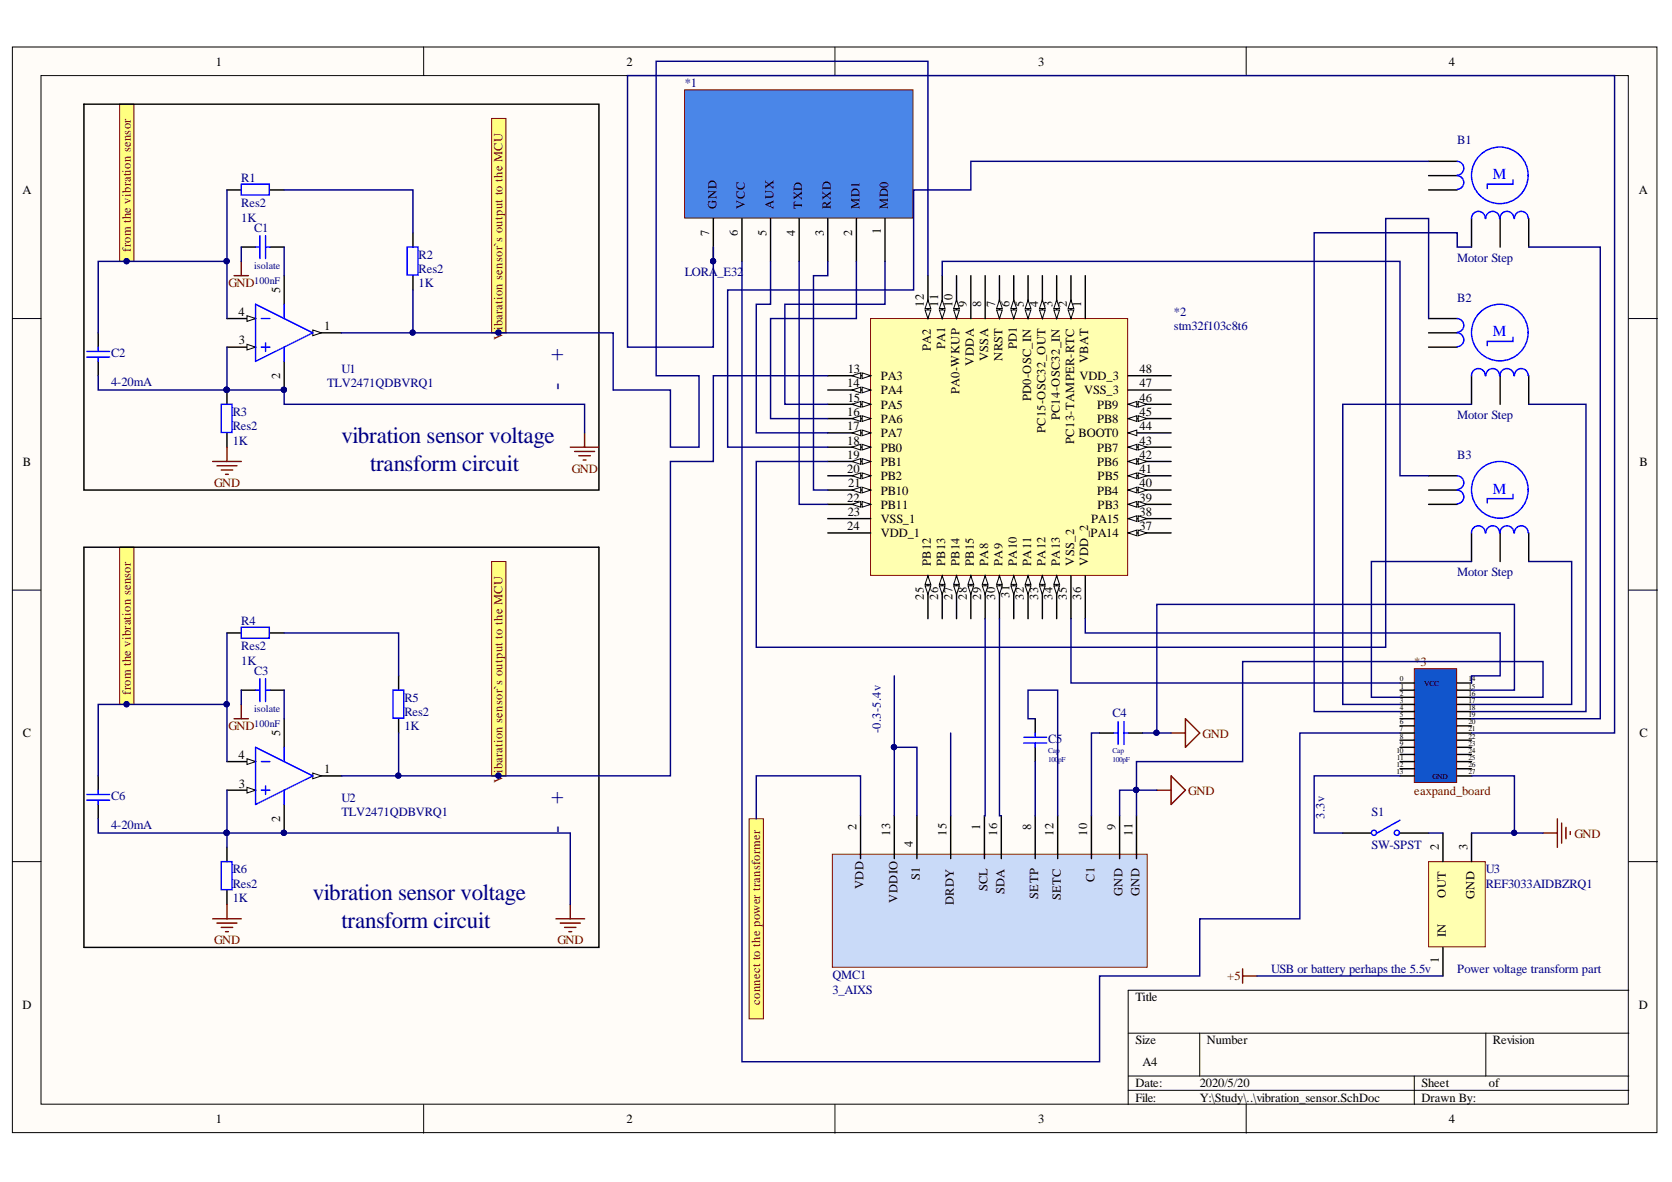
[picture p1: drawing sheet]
<svg xmlns="http://www.w3.org/2000/svg" width="297mm" height="210mm" viewBox="0 0 297 210" stroke-linecap="round" stroke-linejoin="round" font-family="sans-serif">
<defs><g id="words">
<g font-size="4.1" fill="#000080">
<text x="60.7" y="78.6">vibration sensor voltage</text>
<text x="65.7" y="83.7">transform circuit</text>
<text x="55.6" y="159.8">vibration sensor voltage</text>
<text x="60.7" y="164.9">transform circuit</text>
</g>
<g font-size="4" fill="#000080">
<text x="100" y="64.2" transform="rotate(-90 100 64.2)">+</text>
<text x="100" y="69.3" transform="rotate(-90 100 69.3)">-</text>
<text x="100" y="142.9" transform="rotate(-90 100 142.9)">+</text>
<text x="100" y="147.9" transform="rotate(-90 100 147.9)">-</text>
</g>
<g font-size="2.7" fill="#00f">
<text x="265.2" y="31.8">M</text>
<text x="265.2" y="59.8">M</text>
<text x="265.2" y="87.7">M</text>
</g>
<g font-size="2.2">
<text x="38.3" y="11.7">1</text>
<text x="111.3" y="11.7">2</text>
<text x="184.4" y="11.7">3</text>
<text x="257.4" y="11.7">4</text>
<text x="4" y="34.4">A</text>
<text x="291.2" y="34.4">A</text>
<text x="126" y="41.8" transform="rotate(-90 126 41.8)">7</text>
<text x="127.3" y="37" transform="rotate(-90 127.3 37)">GND</text>
<text x="131.1" y="41.9" transform="rotate(-90 131.1 41.9)">6</text>
<text x="132.4" y="37" transform="rotate(-90 132.4 37)">VCC</text>
<text x="136.2" y="41.8" transform="rotate(-90 136.2 41.8)">5</text>
<text x="137.4" y="37" transform="rotate(-90 137.4 37)">AUX</text>
<text x="141.2" y="41.9" transform="rotate(-90 141.2 41.9)">4</text>
<text x="142.5" y="37" transform="rotate(-90 142.5 37)">TXD</text>
<text x="146.3" y="41.8" transform="rotate(-90 146.3 41.8)">3</text>
<text x="147.6" y="37" transform="rotate(-90 147.6 37)">RXD</text>
<text x="151.4" y="41.9" transform="rotate(-90 151.4 41.9)">2</text>
<text x="152.7" y="37" transform="rotate(-90 152.7 37)">MD1</text>
<text x="156.5" y="41.6" transform="rotate(-90 156.5 41.6)">1</text>
<text x="157.8" y="37" transform="rotate(-90 157.8 37)">MD0</text>
<text x="49.8" y="52" transform="rotate(-90 49.8 52)">5</text>
<text x="42.4" y="56.1">4</text>
<text x="57.6" y="58.6">1</text>
<text x="164.1" y="54.5" transform="rotate(-90 164.1 54.5)">12</text>
<text x="166.7" y="54.5" transform="rotate(-90 166.7 54.5)">11</text>
<text x="169.2" y="54.5" transform="rotate(-90 169.2 54.5)">10</text>
<text x="171.7" y="54.5" transform="rotate(-90 171.7 54.5)">9</text>
<text x="174.3" y="54.5" transform="rotate(-90 174.3 54.5)">8</text>
<text x="176.8" y="54.5" transform="rotate(-90 176.8 54.5)">7</text>
<text x="179.4" y="54.5" transform="rotate(-90 179.4 54.5)">6</text>
<text x="181.9" y="54.5" transform="rotate(-90 181.9 54.5)">5</text>
<text x="184.4" y="54.5" transform="rotate(-90 184.4 54.5)">4</text>
<text x="187" y="54.5" transform="rotate(-90 187 54.5)">3</text>
<text x="189.5" y="54.5" transform="rotate(-90 189.5 54.5)">2</text>
<text x="192.1" y="54.5" transform="rotate(-90 192.1 54.5)">1</text>
<text x="42.4" y="61.2">3</text>
<text x="165.4" y="62.4" transform="rotate(-90 165.4 62.4)">PA2</text>
<text x="167.9" y="62.1" transform="rotate(-90 167.9 62.1)">PA1</text>
<text x="173" y="65" transform="rotate(-90 173 65)">VDDA</text>
<text x="175.6" y="64.2" transform="rotate(-90 175.6 64.2)">VSSA</text>
<text x="178.1" y="64.1" transform="rotate(-90 178.1 64.1)">NRST</text>
<text x="180.6" y="62.1" transform="rotate(-90 180.6 62.1)">PD1</text>
<text x="193.3" y="64.5" transform="rotate(-90 193.3 64.5)">VBAT</text>
<text x="49.8" y="67.3" transform="rotate(-90 49.8 67.3)">2</text>
<text x="150.5" y="68.8">14</text>
<text x="150.6" y="66.2">13</text>
<text x="150.6" y="71.3">15</text>
<text x="156.5" y="67.5">PA3</text>
<text x="156.5" y="70.1">PA4</text>
<text x="170.5" y="70" transform="rotate(-90 170.5 70)">PA0-WKUP</text>
<text x="183.2" y="71.3" transform="rotate(-90 183.2 71.3)">PD0-OSC_IN</text>
<text x="191.8" y="67.5">VDD_3</text>
<text x="192.6" y="70.1">VSS_3</text>
<text x="202.5" y="71.3">46</text>
<text x="202.5" y="68.8">47</text>
<text x="202.5" y="66.2">48</text>
<text x="150.5" y="73.9">16</text>
<text x="150.5" y="76.4">17</text>
<text x="156.5" y="72.6">PA5</text>
<text x="156.5" y="75.1">PA6</text>
<text x="156.5" y="77.7">PA7</text>
<text x="185.7" y="76.9" transform="rotate(-90 185.7 76.9)">PC15-OSC32_OUT</text>
<text x="188.3" y="74.6" transform="rotate(-90 188.3 74.6)">PC14-OSC32_IN</text>
<text x="191.6" y="77.7">BOOT0</text>
<text x="194.9" y="75.1">PB8</text>
<text x="194.9" y="72.6">PB9</text>
<text x="202.5" y="76.4">44</text>
<text x="202.5" y="73.9">45</text>
<text x="4.1" y="82.7">B</text>
<text x="150.5" y="78.9">18</text>
<text x="150.5" y="81.5">19</text>
<text x="156.5" y="80.2">PB0</text>
<text x="156.5" y="82.7">PB1</text>
<text x="190.8" y="78.8" transform="rotate(-90 190.8 78.8)">PC13-TAMPER-RTC</text>
<text x="194.9" y="82.7">PB6</text>
<text x="194.9" y="80.2">PB7</text>
<text x="202.5" y="81.5">42</text>
<text x="202.5" y="78.9">43</text>
<text x="291.3" y="82.7">B</text>
<text x="150.5" y="84">20</text>
<text x="150.5" y="89.1">22</text>
<text x="150.7" y="86.6">21</text>
<text x="156.5" y="85.3">PB2</text>
<text x="156.5" y="87.8">PB10</text>
<text x="194.9" y="87.8">PB4</text>
<text x="195" y="85.3">PB5</text>
<text x="202.5" y="89.1">39</text>
<text x="202.5" y="86.6">40</text>
<text x="202.5" y="84">41</text>
<text x="150.5" y="94.2">24</text>
<text x="150.6" y="91.6">23</text>
<text x="156.5" y="90.4">PB11</text>
<text x="156.5" y="92.9">VSS_1</text>
<text x="156.5" y="95.4">VDD_1</text>
<text x="193.7" y="95.4">PA14</text>
<text x="193.8" y="92.9">PA15</text>
<text x="195" y="90.4">PB3</text>
<text x="202.5" y="94.2">37</text>
<text x="202.5" y="91.6">38</text>
<text x="165.4" y="100.5" transform="rotate(-90 165.4 100.5)">PB12</text>
<text x="167.9" y="100.5" transform="rotate(-90 167.9 100.5)">PB13</text>
<text x="170.5" y="100.5" transform="rotate(-90 170.5 100.5)">PB14</text>
<text x="173" y="100.5" transform="rotate(-90 173 100.5)">PB15</text>
<text x="175.6" y="100.5" transform="rotate(-90 175.6 100.5)">PA8</text>
<text x="178.1" y="100.5" transform="rotate(-90 178.1 100.5)">PA9</text>
<text x="180.6" y="100.5" transform="rotate(-90 180.6 100.5)">PA10</text>
<text x="183.2" y="100.5" transform="rotate(-90 183.2 100.5)">PA11</text>
<text x="185.7" y="100.5" transform="rotate(-90 185.7 100.5)">PA12</text>
<text x="188.3" y="100.5" transform="rotate(-90 188.3 100.5)">PA13</text>
<text x="190.8" y="100.5" transform="rotate(-90 190.8 100.5)">VSS_2</text>
<text x="193.3" y="100.5" transform="rotate(-90 193.3 100.5)">VDD_2</text>
<text x="164.1" y="106.5" transform="rotate(-90 164.1 106.5)">25</text>
<text x="166.7" y="106.5" transform="rotate(-90 166.7 106.5)">26</text>
<text x="169.2" y="106.5" transform="rotate(-90 169.2 106.5)">27</text>
<text x="171.7" y="106.5" transform="rotate(-90 171.7 106.5)">28</text>
<text x="174.3" y="106.5" transform="rotate(-90 174.3 106.5)">29</text>
<text x="176.8" y="106.5" transform="rotate(-90 176.8 106.5)">30</text>
<text x="179.4" y="106.2" transform="rotate(-90 179.4 106.2)">31</text>
<text x="181.9" y="106.5" transform="rotate(-90 181.9 106.5)">32</text>
<text x="184.4" y="106.5" transform="rotate(-90 184.4 106.5)">33</text>
<text x="187" y="106.5" transform="rotate(-90 187 106.5)">34</text>
<text x="189.5" y="106.5" transform="rotate(-90 189.5 106.5)">35</text>
<text x="192.1" y="106.5" transform="rotate(-90 192.1 106.5)">36</text>
<text x="4.1" y="130.9">C</text>
<text x="49.8" y="130.7" transform="rotate(-90 49.8 130.7)">5</text>
<text x="291.3" y="130.9">C</text>
<text x="42.4" y="134.8">4</text>
<text x="57.6" y="137.3">1</text>
<text x="42.4" y="139.9">3</text>
<text x="49.8" y="146" transform="rotate(-90 49.8 146)">2</text>
<text x="152.1" y="147.4" transform="rotate(-90 152.1 147.4)">2</text>
<text x="158.1" y="148.4" transform="rotate(-90 158.1 148.4)">13</text>
<text x="168.2" y="148.4" transform="rotate(-90 168.2 148.4)">15</text>
<text x="174.2" y="147.4" transform="rotate(-90 174.2 147.4)">1</text>
<text x="177.2" y="148.4" transform="rotate(-90 177.2 148.4)">16</text>
<text x="183.2" y="147.4" transform="rotate(-90 183.2 147.4)">8</text>
<text x="187.2" y="148.4" transform="rotate(-90 187.2 148.4)">12</text>
<text x="193.2" y="148.4" transform="rotate(-90 193.2 148.4)">10</text>
<text x="198.2" y="147.4" transform="rotate(-90 198.2 147.4)">9</text>
<text x="201.2" y="148.4" transform="rotate(-90 201.2 148.4)">11</text>
<text x="162.2" y="150.5" transform="rotate(-90 162.2 150.5)">4</text>
<text x="255.6" y="151" transform="rotate(-90 255.6 151)">2</text>
<text x="260.7" y="151" transform="rotate(-90 260.7 151)">3</text>
<text x="153.4" y="157.9" transform="rotate(-90 153.4 157.9)">VDD</text>
<text x="159.4" y="160.3" transform="rotate(-90 159.4 160.3)">VDDIO</text>
<text x="163.4" y="156.3" transform="rotate(-90 163.4 156.3)">S1</text>
<text x="169.4" y="160.8" transform="rotate(-90 169.4 160.8)">DRDY</text>
<text x="175.4" y="158.3" transform="rotate(-90 175.4 158.3)">SCL</text>
<text x="178.4" y="158.8" transform="rotate(-90 178.4 158.8)">SDA</text>
<text x="184.4" y="159.6" transform="rotate(-90 184.4 159.6)">SETP</text>
<text x="188.4" y="159.8" transform="rotate(-90 188.4 159.8)">SETC</text>
<text x="194.4" y="156.5" transform="rotate(-90 194.4 156.5)">C1</text>
<text x="199.4" y="159.2" transform="rotate(-90 199.4 159.2)">GND</text>
<text x="202.4" y="159.2" transform="rotate(-90 202.4 159.2)">GND</text>
<text x="256.9" y="159.4" transform="rotate(-90 256.9 159.4)">OUT</text>
<text x="262" y="159.7" transform="rotate(-90 262 159.7)">GND</text>
<text x="256.9" y="166.5" transform="rotate(-90 256.9 166.5)">IN</text>
<text x="255.6" y="171" transform="rotate(-90 255.6 171)">1</text>
<text x="4" y="179.1">D</text>
<text x="201.7" y="177.8">Title</text>
<text x="291.2" y="179.1">D</text>
<text x="201.7" y="185.5">Size</text>
<text x="214.4" y="185.5">Number</text>
<text x="265.2" y="185.5">Revision</text>
<text x="203" y="189.3">A4</text>
<text x="201.7" y="193.1">Date:</text>
<text x="201.7" y="195.6">File:</text>
<text x="213.1" y="193.1">2020/5/20</text>
<text x="213.1" y="195.6">Y:\Study\..\vibration_sensor.SchDoc</text>
<text x="252.5" y="193.1">Sheet</text>
<text x="252.5" y="195.6">Drawn By:</text>
<text x="264.5" y="193.1">of</text>
<text x="38.3" y="199.5">1</text>
<text x="111.3" y="199.5">2</text>
<text x="184.4" y="199.5">3</text>
<text x="257.4" y="199.5">4</text>
</g>
<g font-size="2.2" fill="#000080">
<text x="121.6" y="15.5">*1</text>
<text x="258.9" y="25.6">B1</text>
<text x="42.9" y="32.2">R1</text>
<text x="42.9" y="39.3">1K</text>
<text x="42.9" y="36.8">Res2</text>
<text x="45.1" y="41.1">C1</text>
<text x="74.4" y="45.9">R2</text>
<text x="258.9" y="46.5">Motor Step</text>
<text x="74.4" y="51">1K</text>
<text x="74.4" y="48.5">Res2</text>
<text x="121.6" y="49">LORA_E32</text>
<text x="258.9" y="53.6">B2</text>
<text x="208.6" y="56.1">*2</text>
<text x="208.6" y="58.6">stm32f103c8t6</text>
<text x="19.7" y="63.5">C2</text>
<text x="19.7" y="68.5">4-20mA</text>
<text x="58.1" y="68.8">TLV2471QDBVRQ1</text>
<text x="60.7" y="66.2">U1</text>
<text x="41.3" y="73.9">R3</text>
<text x="41.3" y="76.4">Res2</text>
<text x="258.9" y="74.4">Motor Step</text>
<text x="41.3" y="78.9">1K</text>
<text x="258.9" y="81.5">B3</text>
<text x="258.9" y="102.3">Motor Step</text>
<text x="42.9" y="110.9">R4</text>
<text x="42.9" y="118">1K</text>
<text x="42.9" y="115.5">Res2</text>
<text x="45.1" y="119.8">C3</text>
<text x="71.8" y="124.6">R5</text>
<text x="71.8" y="129.7">1K</text>
<text x="71.8" y="127.2">Res2</text>
<text x="156.5" y="130.2" transform="rotate(-90 156.5 130.2)">-0.3-5.4v</text>
<text x="186.2" y="132">C5</text>
<text x="197.6" y="127.4">C4</text>
<text x="19.7" y="142.1">C6</text>
<text x="60.7" y="142.4">U2</text>
<text x="19.7" y="147.2">4-20mA</text>
<text x="60.7" y="144.9">TLV2471QDBVRQ1</text>
<text x="235.3" y="145.4" transform="rotate(-90 235.3 145.4)">3.3v</text>
<text x="243.6" y="144.9">S1</text>
<text x="41.3" y="155.1">R6</text>
<text x="243.6" y="150.8">SW-SPST</text>
<text x="264" y="155.1">U3</text>
<text x="41.3" y="160.2">1K</text>
<text x="41.3" y="157.6">Res2</text>
<text x="264" y="157.6">REF3033AIDBZRQ1</text>
<text x="147.9" y="173.9">QMC1</text>
<text x="225.8" y="172.8">USB or battery perhaps the 5.5v</text>
<text x="258.9" y="172.8">Power voltage transform part</text>
<text x="147.9" y="176.4">3_AIXS</text>
</g>
<g font-size="2.2" fill="#800000">
<text x="23.2" y="44.7" transform="rotate(-90 23.2 44.7)">from the vibration sensor</text>
<text x="40.6" y="50.9">GND</text>
<text x="89.3" y="58.6" transform="rotate(-90 89.3 58.6)">ibaration sensor`s output to the MCU</text>
<text x="89.3" y="60.3" transform="rotate(-90 89.3 60.3)">V</text>
<text x="101.6" y="83.9">GND</text>
<text x="38" y="86.5">GND</text>
<text x="251.3" y="118.3">*3</text>
<text x="23.2" y="123.4" transform="rotate(-90 23.2 123.4)">from the vibration sensor</text>
<text x="40.6" y="129.6">GND</text>
<text x="213.6" y="131">GND</text>
<text x="89.3" y="137.3" transform="rotate(-90 89.3 137.3)">ibaration sensor`s output to the MCU</text>
<text x="89.3" y="139" transform="rotate(-90 89.3 139)">V</text>
<text x="211.1" y="141.1">GND</text>
<text x="251.3" y="141.1">eaxpand_board</text>
<text x="279.7" y="148.7">GND</text>
<text x="38" y="167.7">GND</text>
<text x="99" y="167.7">GND</text>
<text x="135" y="178.4" transform="rotate(-90 135 178.4)">connect to the power transformer</text>
<text x="218" y="174.1">+5</text>
</g>
<g font-size="1.8" fill="#000080">
<text x="45.1" y="47.8">isolate</text>
<text x="45.1" y="50.4">100nF</text>
<text x="45.1" y="129">100nF</text>
<text x="45.1" y="126.5">isolate</text>
</g>
<g font-size="1.3">
<text x="248.7" y="121">0</text>
<text x="248.7" y="123.6">2</text>
<text x="248.7" y="124.8">3</text>
<text x="248.8" y="122.3">1</text>
<text x="253" y="121.8">VCC</text>
<text x="260.9" y="122.3">15</text>
<text x="260.9" y="123.6">16</text>
<text x="260.9" y="124.8">17</text>
<text x="260.9" y="121">14</text>
<text x="248.6" y="129.9">7</text>
<text x="248.7" y="126.1">4</text>
<text x="248.7" y="127.4">5</text>
<text x="248.7" y="128.6">6</text>
<text x="248.7" y="131.2">8</text>
<text x="260.9" y="126.1">18</text>
<text x="260.9" y="127.4">19</text>
<text x="260.9" y="128.6">20</text>
<text x="260.9" y="129.9">21</text>
<text x="260.9" y="131.2">22</text>
<text x="248.1" y="133.7">10</text>
<text x="248.1" y="136.2">12</text>
<text x="248.1" y="137.5">13</text>
<text x="248.2" y="135">11</text>
<text x="248.7" y="132.4">9</text>
<text x="260.9" y="132.4">23</text>
<text x="260.9" y="133.7">24</text>
<text x="260.9" y="135">25</text>
<text x="260.9" y="136.2">26</text>
<text x="260.9" y="137.5">27</text>
<text x="254.5" y="138.3">GND</text>
</g>
<g font-size="1.3" fill="#000080">
<text x="186.2" y="135.2">100</text>
<text x="186.2" y="133.7">Cap</text>
<text x="188" y="135.2">pF</text>
<text x="197.6" y="135.2">100pF</text>
<text x="197.6" y="133.7">Cap</text>
</g>
</g></defs>
<g fill="#fffcf8" stroke="#000" stroke-width=".18">
<path d="M2.2 8.3h292.2v192.8h-292.2z"/>
<path d="M7.3 13.4h282v182.7h-282z"/>
</g>
<g fill="none" stroke="#000" stroke-width=".18">
<path d="M75.3 8.3v5.1M148.3 8.3v5.1M221.4 8.3v5.1M2.2 56.6h5.1M289.4 56.6h5.1M2.2 104.8h5.1M289.4 104.8h5.1M2.2 153h5.1M289.4 153h5.1M289.4 175.9h-89v20.3M75.3 196.2v5M148.3 196.2v5"/>
<path d="M200.4 183.5h89M200.4 191.1h89M200.4 193.6h89M213.1 183.5v7.6M221.4 196.2v5M251.3 191.1v5.1M264 183.5v7.6"/>
</g>
<path d="M55.6 59.1h5.1" fill="none" stroke="#000" stroke-width=".25"/>
<path d="M55.6 58.6l1.5 .5-1.5 .5z" fill="#fffcf8"/>
<path d="M55.6 58.6l1.5 .5-1.5 .5z" fill="none" stroke="#000" stroke-width=".18"/>
<path d="M40.3 61.6h5.1M50.5 64.2v5.1" fill="none" stroke="#000" stroke-width=".25"/>
<circle cx="50.4" cy="69.2" r=".46" fill="#000080" stroke="#000080" stroke-width=".18"/>
<path d="M43.9 61.1l1.5 .5-1.5 .6z" fill="#fffcf8"/>
<path d="M43.9 61.1l1.5 .5-1.5 .6z" fill="none" stroke="#000" stroke-width=".18"/>
<path d="M40.3 56.6h5.1" fill="none" stroke="#000" stroke-width=".25"/>
<path d="M43.9 56.1l1.5 .5-1.5 .5z" fill="#fffcf8"/>
<path d="M43.9 56.1l1.5 .5-1.5 .5z" fill="none" stroke="#000" stroke-width=".18"/>
<path d="M40.3 33.7h2.6M47.9 33.7h2.6M50.5 49v5M73.4 41.3v2.6M73.4 49v2.5" fill="none" stroke="#000" stroke-width=".25"/>
<path d="M42.9 32.7h4.9v1.9h-4.9zM45.4 54l10.2 5.1-10.2 5.1zM46.4 56.6h1.5M50.5 54v2.6M72.3 43.9h2v5h-2zM46.4 61.6h1.5M47.2 60.9v1.5M50.5 61.6v2.6" fill="none" stroke="#00f" stroke-width=".25"/>
<circle cx="50.4" cy="69.2" r=".46" fill="#000080" stroke="#000080" stroke-width=".18"/>
<path d="M87.3 21h2.6v38.1h-2.6z" fill-rule="evenodd" fill="#ffff80" stroke="#800000" stroke-width=".18"/>
<circle cx="88.6" cy="59.1" r=".46" fill="#000080" stroke="#000080" stroke-width=".18"/>
<path d="M17.4 59.1v2.5M17.4 64.2v2.5" fill="none" stroke="#000" stroke-width=".25"/>
<path d="M15.4 62.4h4.1M15.4 63.4h4.1M17.4 61.6v.8M17.4 63.4v.8" fill="none" stroke="#00f" stroke-width=".25"/>
<path d="M21.3 18.5h2.5v27.9h-2.5z" fill-rule="evenodd" fill="#ffff80" stroke="#800000" stroke-width=".18"/>
<circle cx="22.5" cy="46.4" r=".46" fill="#000080" stroke="#000080" stroke-width=".18"/>
<path d="M14.9 18.5h91.5v68.5h-91.5zM42.9 43.9h2.5M47.9 43.9h2.6" fill="none" stroke="#000" stroke-width=".25"/>
<path d="M45.4 43.9h.8M46.2 41.8v4.1M47.2 41.8v4.1M47.2 43.9h.7" fill="none" stroke="#00f" stroke-width=".25"/>
<path d="M41.6 49h2.5M42.9 46.4v2.6" fill="none" stroke="#800000" stroke-width=".25"/>
<path d="M154.7 56.6h45.6v45.6h-45.6z" fill="#ffffb0" stroke="#800000" stroke-width=".18"/>
<path d="M190.3 49v7.6M192.8 49v7.6" fill="none" stroke="#000" stroke-width=".25"/>
<path d="M189.8 55h1l-.5 1.6z" fill="#fffcf8"/>
<path d="M189.8 55h1l-.5 1.6z" fill="none" stroke="#000" stroke-width=".18"/>
<path d="M190.3 53.3l.5 1.5h-1z" fill="#fffcf8"/>
<path d="M190.3 53.3l.5 1.5h-1z" fill="none" stroke="#000" stroke-width=".18"/>
<path d="M187.7 49v7.6" fill="none" stroke="#000" stroke-width=".25"/>
<path d="M187.2 55h1l-.5 1.6z" fill="#fffcf8"/>
<path d="M187.2 55h1l-.5 1.6z" fill="none" stroke="#000" stroke-width=".18"/>
<path d="M187.7 53.3l.5 1.5h-1z" fill="#fffcf8"/>
<path d="M187.7 53.3l.5 1.5h-1z" fill="none" stroke="#000" stroke-width=".18"/>
<path d="M185.2 49v7.6" fill="none" stroke="#000" stroke-width=".25"/>
<path d="M184.7 55h1l-.5 1.6z" fill="#fffcf8"/>
<path d="M184.7 55h1l-.5 1.6z" fill="none" stroke="#000" stroke-width=".18"/>
<path d="M185.2 53.3l.5 1.5h-1z" fill="#fffcf8"/>
<path d="M185.2 53.3l.5 1.5h-1z" fill="none" stroke="#000" stroke-width=".18"/>
<path d="M182.6 49v7.6" fill="none" stroke="#000" stroke-width=".25"/>
<path d="M182.1 55h1l-.5 1.6z" fill="#fffcf8"/>
<path d="M182.1 55h1l-.5 1.6z" fill="none" stroke="#000" stroke-width=".18"/>
<path d="M182.6 53.3l.5 1.5h-1z" fill="#fffcf8"/>
<path d="M182.6 53.3l.5 1.5h-1z" fill="none" stroke="#000" stroke-width=".18"/>
<path d="M180.1 49v7.6" fill="none" stroke="#000" stroke-width=".25"/>
<path d="M179.6 55h1l-.5 1.6z" fill="#fffcf8"/>
<path d="M179.6 55h1l-.5 1.6z" fill="none" stroke="#000" stroke-width=".18"/>
<path d="M180.1 53.3l.5 1.5h-1z" fill="#fffcf8"/>
<path d="M180.1 53.3l.5 1.5h-1z" fill="none" stroke="#000" stroke-width=".18"/>
<path d="M177.6 49v7.6" fill="none" stroke="#000" stroke-width=".25"/>
<path d="M177 55h1.1l-.5 1.6z" fill="#fffcf8"/>
<path d="M177 55h1.1l-.5 1.6z" fill="none" stroke="#000" stroke-width=".18"/>
<path d="M177.6 53.3l.5 1.5h-1.1z" fill="#fffcf8"/>
<path d="M177.6 53.3l.5 1.5h-1.1z" fill="none" stroke="#000" stroke-width=".18"/>
<path d="M169.9 49v7.6M172.5 49v7.6M175 49v7.6" fill="none" stroke="#000" stroke-width=".25"/>
<path d="M169.4 55h1l-.5 1.6z" fill="#fffcf8"/>
<path d="M169.4 55h1l-.5 1.6z" fill="none" stroke="#000" stroke-width=".18"/>
<path d="M169.9 53.3l.5 1.5h-1z" fill="#fffcf8"/>
<path d="M169.9 53.3l.5 1.5h-1z" fill="none" stroke="#000" stroke-width=".18"/>
<path d="M167.4 49v7.6" fill="none" stroke="#000" stroke-width=".25"/>
<path d="M166.9 55h1l-.5 1.6z" fill="#fffcf8"/>
<path d="M166.9 55h1l-.5 1.6z" fill="none" stroke="#000" stroke-width=".18"/>
<path d="M167.4 53.3l.5 1.5h-1z" fill="#fffcf8"/>
<path d="M167.4 53.3l.5 1.5h-1z" fill="none" stroke="#000" stroke-width=".18"/>
<path d="M164.8 49v7.6" fill="none" stroke="#000" stroke-width=".25"/>
<path d="M164.3 55h1.1l-.6 1.6z" fill="#fffcf8"/>
<path d="M164.3 55h1.1l-.6 1.6z" fill="none" stroke="#000" stroke-width=".18"/>
<path d="M164.8 53.3l.6 1.5h-1.1z" fill="#fffcf8"/>
<path d="M164.8 53.3l.6 1.5h-1.1z" fill="none" stroke="#000" stroke-width=".18"/>
<path d="M147.1 66.7h7.6" fill="none" stroke="#000" stroke-width=".25"/>
<path d="M153.2 66.2l1.5 .5-1.5 .5z" fill="#fffcf8"/>
<path d="M153.2 66.2l1.5 .5-1.5 .5z" fill="none" stroke="#000" stroke-width=".18"/>
<path d="M151.4 66.7l1.5-.5v1z" fill="#fffcf8"/>
<path d="M151.4 66.7l1.5-.5v1z" fill="none" stroke="#000" stroke-width=".18"/>
<path d="M147.1 69.3h7.6" fill="none" stroke="#000" stroke-width=".25"/>
<path d="M153.2 68.8l1.5 .5-1.5 .5z" fill="#fffcf8"/>
<path d="M153.2 68.8l1.5 .5-1.5 .5z" fill="none" stroke="#000" stroke-width=".18"/>
<path d="M151.4 69.3l1.5-.5v1z" fill="#fffcf8"/>
<path d="M151.4 69.3l1.5-.5v1z" fill="none" stroke="#000" stroke-width=".18"/>
<path d="M147.1 71.8h7.6" fill="none" stroke="#000" stroke-width=".25"/>
<path d="M153.2 71.3l1.5 .5-1.5 .5z" fill="#fffcf8"/>
<path d="M153.2 71.3l1.5 .5-1.5 .5z" fill="none" stroke="#000" stroke-width=".18"/>
<path d="M151.4 71.8l1.5-.5v1z" fill="#fffcf8"/>
<path d="M151.4 71.8l1.5-.5v1z" fill="none" stroke="#000" stroke-width=".18"/>
<path d="M147.1 74.3h7.6" fill="none" stroke="#000" stroke-width=".25"/>
<path d="M153.2 73.8l1.5 .5-1.5 .5z" fill="#fffcf8"/>
<path d="M153.2 73.8l1.5 .5-1.5 .5z" fill="none" stroke="#000" stroke-width=".18"/>
<path d="M151.4 74.3l1.5-.5v1z" fill="#fffcf8"/>
<path d="M151.4 74.3l1.5-.5v1z" fill="none" stroke="#000" stroke-width=".18"/>
<path d="M147.1 76.9h7.6" fill="none" stroke="#000" stroke-width=".25"/>
<path d="M153.2 76.4l1.5 .5-1.5 .5z" fill="#fffcf8"/>
<path d="M153.2 76.4l1.5 .5-1.5 .5z" fill="none" stroke="#000" stroke-width=".18"/>
<path d="M151.4 76.9l1.5-.5v1z" fill="#fffcf8"/>
<path d="M151.4 76.9l1.5-.5v1z" fill="none" stroke="#000" stroke-width=".18"/>
<path d="M147.1 79.4h7.6" fill="none" stroke="#000" stroke-width=".25"/>
<path d="M153.2 78.9l1.5 .5-1.5 .5z" fill="#fffcf8"/>
<path d="M153.2 78.9l1.5 .5-1.5 .5z" fill="none" stroke="#000" stroke-width=".18"/>
<path d="M151.4 79.4l1.5-.5v1z" fill="#fffcf8"/>
<path d="M151.4 79.4l1.5-.5v1z" fill="none" stroke="#000" stroke-width=".18"/>
<path d="M147.1 81.9h7.6" fill="none" stroke="#000" stroke-width=".25"/>
<path d="M153.2 81.4l1.5 .5-1.5 .6z" fill="#fffcf8"/>
<path d="M153.2 81.4l1.5 .5-1.5 .6z" fill="none" stroke="#000" stroke-width=".18"/>
<path d="M151.4 81.9l1.5-.5v1.1z" fill="#fffcf8"/>
<path d="M151.4 81.9l1.5-.5v1.1z" fill="none" stroke="#000" stroke-width=".18"/>
<path d="M147.1 84.5h7.6" fill="none" stroke="#000" stroke-width=".25"/>
<path d="M153.2 84l1.5 .5-1.5 .5z" fill="#fffcf8"/>
<path d="M153.2 84l1.5 .5-1.5 .5z" fill="none" stroke="#000" stroke-width=".18"/>
<path d="M151.4 84.5l1.5-.5v1z" fill="#fffcf8"/>
<path d="M151.4 84.5l1.5-.5v1z" fill="none" stroke="#000" stroke-width=".18"/>
<path d="M147.1 87h7.6" fill="none" stroke="#000" stroke-width=".25"/>
<path d="M153.2 86.5l1.5 .5-1.5 .5z" fill="#fffcf8"/>
<path d="M153.2 86.5l1.5 .5-1.5 .5z" fill="none" stroke="#000" stroke-width=".18"/>
<path d="M151.4 87l1.5-.5v1z" fill="#fffcf8"/>
<path d="M151.4 87l1.5-.5v1z" fill="none" stroke="#000" stroke-width=".18"/>
<path d="M147.1 89.6h7.6" fill="none" stroke="#000" stroke-width=".25"/>
<path d="M153.2 89.1l1.5 .5-1.5 .5z" fill="#fffcf8"/>
<path d="M153.2 89.1l1.5 .5-1.5 .5z" fill="none" stroke="#000" stroke-width=".18"/>
<path d="M151.4 89.6l1.5-.5v1z" fill="#fffcf8"/>
<path d="M151.4 89.6l1.5-.5v1z" fill="none" stroke="#000" stroke-width=".18"/>
<path d="M147.1 92.1h7.6M147.1 94.6h7.6M164.8 102.3v7.6" fill="none" stroke="#000" stroke-width=".25"/>
<path d="M164.8 102.3l.6 1.5h-1.1z" fill="#fffcf8"/>
<path d="M164.8 102.3l.6 1.5h-1.1z" fill="none" stroke="#000" stroke-width=".18"/>
<path d="M164.3 104h1.1l-.6 1.6z" fill="#fffcf8"/>
<path d="M164.3 104h1.1l-.6 1.6z" fill="none" stroke="#000" stroke-width=".18"/>
<path d="M167.4 102.3v7.6" fill="none" stroke="#000" stroke-width=".25"/>
<path d="M167.4 102.3l.5 1.5h-1z" fill="#fffcf8"/>
<path d="M167.4 102.3l.5 1.5h-1z" fill="none" stroke="#000" stroke-width=".18"/>
<path d="M166.9 104h1l-.5 1.6z" fill="#fffcf8"/>
<path d="M166.9 104h1l-.5 1.6z" fill="none" stroke="#000" stroke-width=".18"/>
<path d="M169.9 102.3v7.6" fill="none" stroke="#000" stroke-width=".25"/>
<path d="M169.9 102.3l.5 1.5h-1z" fill="#fffcf8"/>
<path d="M169.9 102.3l.5 1.5h-1z" fill="none" stroke="#000" stroke-width=".18"/>
<path d="M169.4 104h1l-.5 1.6z" fill="#fffcf8"/>
<path d="M169.4 104h1l-.5 1.6z" fill="none" stroke="#000" stroke-width=".18"/>
<path d="M172.5 102.3v7.6" fill="none" stroke="#000" stroke-width=".25"/>
<path d="M172.5 102.3l.5 1.5h-1z" fill="#fffcf8"/>
<path d="M172.5 102.3l.5 1.5h-1z" fill="none" stroke="#000" stroke-width=".18"/>
<path d="M172 104h1l-.5 1.6z" fill="#fffcf8"/>
<path d="M172 104h1l-.5 1.6z" fill="none" stroke="#000" stroke-width=".18"/>
<path d="M175 102.3v7.6" fill="none" stroke="#000" stroke-width=".25"/>
<path d="M175 102.3l.5 1.5h-1z" fill="#fffcf8"/>
<path d="M175 102.3l.5 1.5h-1z" fill="none" stroke="#000" stroke-width=".18"/>
<path d="M174.5 104h1l-.5 1.6z" fill="#fffcf8"/>
<path d="M174.5 104h1l-.5 1.6z" fill="none" stroke="#000" stroke-width=".18"/>
<path d="M177.6 102.3v7.6" fill="none" stroke="#000" stroke-width=".25"/>
<path d="M177.6 102.3l.5 1.5h-1.1z" fill="#fffcf8"/>
<path d="M177.6 102.3l.5 1.5h-1.1z" fill="none" stroke="#000" stroke-width=".18"/>
<path d="M177 104h1.1l-.5 1.6z" fill="#fffcf8"/>
<path d="M177 104h1.1l-.5 1.6z" fill="none" stroke="#000" stroke-width=".18"/>
<path d="M180.1 102.3v7.6" fill="none" stroke="#000" stroke-width=".25"/>
<path d="M180.1 102.3l.5 1.5h-1z" fill="#fffcf8"/>
<path d="M180.1 102.3l.5 1.5h-1z" fill="none" stroke="#000" stroke-width=".18"/>
<path d="M179.6 104h1l-.5 1.6z" fill="#fffcf8"/>
<path d="M179.6 104h1l-.5 1.6z" fill="none" stroke="#000" stroke-width=".18"/>
<path d="M182.6 102.3v7.6" fill="none" stroke="#000" stroke-width=".25"/>
<path d="M182.6 102.3l.5 1.5h-1z" fill="#fffcf8"/>
<path d="M182.6 102.3l.5 1.5h-1z" fill="none" stroke="#000" stroke-width=".18"/>
<path d="M182.1 104h1l-.5 1.6z" fill="#fffcf8"/>
<path d="M182.1 104h1l-.5 1.6z" fill="none" stroke="#000" stroke-width=".18"/>
<path d="M185.2 102.3v7.6" fill="none" stroke="#000" stroke-width=".25"/>
<path d="M185.2 102.3l.5 1.5h-1z" fill="#fffcf8"/>
<path d="M185.2 102.3l.5 1.5h-1z" fill="none" stroke="#000" stroke-width=".18"/>
<path d="M184.7 104h1l-.5 1.6z" fill="#fffcf8"/>
<path d="M184.7 104h1l-.5 1.6z" fill="none" stroke="#000" stroke-width=".18"/>
<path d="M187.7 102.3v7.6" fill="none" stroke="#000" stroke-width=".25"/>
<path d="M187.7 102.3l.5 1.5h-1z" fill="#fffcf8"/>
<path d="M187.7 102.3l.5 1.5h-1z" fill="none" stroke="#000" stroke-width=".18"/>
<path d="M187.2 104h1l-.5 1.6z" fill="#fffcf8"/>
<path d="M187.2 104h1l-.5 1.6z" fill="none" stroke="#000" stroke-width=".18"/>
<path d="M200.4 94.6h7.7M190.3 102.3v7.6M192.8 102.3v7.6" fill="none" stroke="#000" stroke-width=".25"/>
<path d="M200.4 94.6l1.6-.5v1z" fill="#fffcf8"/>
<path d="M200.4 94.6l1.6-.5v1z" fill="none" stroke="#000" stroke-width=".18"/>
<path d="M202.2 94.1l1.5 .5-1.5 .5z" fill="#fffcf8"/>
<path d="M202.2 94.1l1.5 .5-1.5 .5z" fill="none" stroke="#000" stroke-width=".18"/>
<path d="M200.4 92.1h7.7" fill="none" stroke="#000" stroke-width=".25"/>
<path d="M200.4 92.1l1.6-.5v1z" fill="#fffcf8"/>
<path d="M200.4 92.1l1.6-.5v1z" fill="none" stroke="#000" stroke-width=".18"/>
<path d="M202.2 91.6l1.5 .5-1.5 .5z" fill="#fffcf8"/>
<path d="M202.2 91.6l1.5 .5-1.5 .5z" fill="none" stroke="#000" stroke-width=".18"/>
<path d="M200.4 89.6h7.7" fill="none" stroke="#000" stroke-width=".25"/>
<path d="M200.4 89.6l1.6-.5v1z" fill="#fffcf8"/>
<path d="M200.4 89.6l1.6-.5v1z" fill="none" stroke="#000" stroke-width=".18"/>
<path d="M202.2 89.1l1.5 .5-1.5 .5z" fill="#fffcf8"/>
<path d="M202.2 89.1l1.5 .5-1.5 .5z" fill="none" stroke="#000" stroke-width=".18"/>
<path d="M200.4 87h7.7" fill="none" stroke="#000" stroke-width=".25"/>
<path d="M200.4 87l1.6-.5v1z" fill="#fffcf8"/>
<path d="M200.4 87l1.6-.5v1z" fill="none" stroke="#000" stroke-width=".18"/>
<path d="M202.2 86.5l1.5 .5-1.5 .5z" fill="#fffcf8"/>
<path d="M202.2 86.5l1.5 .5-1.5 .5z" fill="none" stroke="#000" stroke-width=".18"/>
<path d="M200.4 84.5h7.7" fill="none" stroke="#000" stroke-width=".25"/>
<path d="M200.4 84.5l1.6-.5v1z" fill="#fffcf8"/>
<path d="M200.4 84.5l1.6-.5v1z" fill="none" stroke="#000" stroke-width=".18"/>
<path d="M202.2 84l1.5 .5-1.5 .5z" fill="#fffcf8"/>
<path d="M202.2 84l1.5 .5-1.5 .5z" fill="none" stroke="#000" stroke-width=".18"/>
<path d="M200.4 81.9h7.7" fill="none" stroke="#000" stroke-width=".25"/>
<path d="M200.4 81.9l1.6-.5v1.1z" fill="#fffcf8"/>
<path d="M200.4 81.9l1.6-.5v1.1z" fill="none" stroke="#000" stroke-width=".18"/>
<path d="M202.2 81.4l1.5 .5-1.5 .6z" fill="#fffcf8"/>
<path d="M202.2 81.4l1.5 .5-1.5 .6z" fill="none" stroke="#000" stroke-width=".18"/>
<path d="M200.4 79.4h7.7" fill="none" stroke="#000" stroke-width=".25"/>
<path d="M200.4 79.4l1.6-.5v1z" fill="#fffcf8"/>
<path d="M200.4 79.4l1.6-.5v1z" fill="none" stroke="#000" stroke-width=".18"/>
<path d="M202.2 78.9l1.5 .5-1.5 .5z" fill="#fffcf8"/>
<path d="M202.2 78.9l1.5 .5-1.5 .5z" fill="none" stroke="#000" stroke-width=".18"/>
<path d="M200.4 76.9h7.7" fill="none" stroke="#000" stroke-width=".25"/>
<path d="M200.4 76.9l1.6-.5v1z" fill="#fffcf8"/>
<path d="M200.4 76.9l1.6-.5v1z" fill="none" stroke="#000" stroke-width=".18"/>
<path d="M200.4 74.3h7.7" fill="none" stroke="#000" stroke-width=".25"/>
<path d="M200.4 74.3l1.6-.5v1z" fill="#fffcf8"/>
<path d="M200.4 74.3l1.6-.5v1z" fill="none" stroke="#000" stroke-width=".18"/>
<path d="M202.2 73.8l1.5 .5-1.5 .5z" fill="#fffcf8"/>
<path d="M202.2 73.8l1.5 .5-1.5 .5z" fill="none" stroke="#000" stroke-width=".18"/>
<path d="M200.4 71.8h7.7" fill="none" stroke="#000" stroke-width=".25"/>
<path d="M200.4 71.8l1.6-.5v1z" fill="#fffcf8"/>
<path d="M200.4 71.8l1.6-.5v1z" fill="none" stroke="#000" stroke-width=".18"/>
<path d="M202.2 71.3l1.5 .5-1.5 .5z" fill="#fffcf8"/>
<path d="M202.2 71.3l1.5 .5-1.5 .5z" fill="none" stroke="#000" stroke-width=".18"/>
<path d="M200.4 69.3h7.7M200.4 66.7h7.7M55.6 137.8h5.1" fill="none" stroke="#000" stroke-width=".25"/>
<path d="M55.6 137.3l1.5 .5-1.5 .5z" fill="#fffcf8"/>
<path d="M55.6 137.3l1.5 .5-1.5 .5z" fill="none" stroke="#000" stroke-width=".18"/>
<path d="M40.3 140.3h5.1M50.5 142.9v5" fill="none" stroke="#000" stroke-width=".25"/>
<circle cx="50.4" cy="147.9" r=".46" fill="#000080" stroke="#000080" stroke-width=".18"/>
<path d="M43.9 139.8l1.5 .5-1.5 .5z" fill="#fffcf8"/>
<path d="M43.9 139.8l1.5 .5-1.5 .5z" fill="none" stroke="#000" stroke-width=".18"/>
<path d="M40.3 135.2h5.1" fill="none" stroke="#000" stroke-width=".25"/>
<path d="M43.9 134.7l1.5 .5-1.5 .6z" fill="#fffcf8"/>
<path d="M43.9 134.7l1.5 .5-1.5 .6z" fill="none" stroke="#000" stroke-width=".18"/>
<path d="M40.3 112.4h2.6M47.9 112.4h2.6M50.5 127.6v5.1M70.8 120v2.6M70.8 127.6v2.6" fill="none" stroke="#000" stroke-width=".25"/>
<path d="M42.9 111.4h4.9v1.9h-4.9zM45.4 132.7l10.2 5.1-10.2 5.1zM46.4 135.2h1.5M47.2 139.6v1.5M50.5 132.7v2.5M69.8 122.6h1.9v4.9h-1.9zM46.4 140.3h1.5M50.5 140.3v2.6" fill="none" stroke="#00f" stroke-width=".25"/>
<circle cx="50.4" cy="147.9" r=".46" fill="#000080" stroke="#000080" stroke-width=".18"/>
<path d="M87.3 99.7h2.6v38.1h-2.6z" fill-rule="evenodd" fill="#ffff80" stroke="#800000" stroke-width=".18"/>
<circle cx="88.5" cy="137.7" r=".46" fill="#000080" stroke="#000080" stroke-width=".18"/>
<path d="M17.4 137.8v2.5M17.4 142.9v2.5" fill="none" stroke="#000" stroke-width=".25"/>
<path d="M15.4 141.1h4.1M15.4 142.1h4.1M17.4 140.3v.8M17.4 142.1v.8" fill="none" stroke="#00f" stroke-width=".25"/>
<path d="M21.3 97.2h2.5v27.9h-2.5z" fill-rule="evenodd" fill="#ffff80" stroke="#800000" stroke-width=".18"/>
<circle cx="22.5" cy="125.1" r=".46" fill="#000080" stroke="#000080" stroke-width=".18"/>
<path d="M42.9 122.6h2.5M47.9 122.6h2.6" fill="none" stroke="#000" stroke-width=".25"/>
<path d="M45.4 122.6h.8M46.2 120.5v4.1M47.2 120.5v4.1M47.2 122.6h.7" fill="none" stroke="#00f" stroke-width=".25"/>
<path d="M41.6 127.6h2.5M42.9 125.1v2.5" fill="none" stroke="#800000" stroke-width=".25"/>
<path d="M147.9 151.7h55.9v20.1h-55.9z" fill="#c9daf8" stroke="#800000" stroke-width=".18"/>
<path d="M152.9 144.9v7.6M158.9 144.9v7.6M162.9 144.9v7.6M168.9 144.9v7.6M174.9 144.9v7.6M177.9 144.9v7.6M183.9 144.9v7.6M187.9 144.9v7.6M193.9 144.9v7.6M198.9 144.9v7.6M201.9 144.9v7.6" fill="none" stroke="#000" stroke-width=".25"/>
<path d="M208.1 137.8l2.5 2.5-2.5 2.6zM205.5 140.3h2.6" fill="none" stroke="#800000" stroke-width=".25"/>
<path d="M133.1 145.4h2.5v35.5h-2.5z" fill-rule="evenodd" fill="#ffff80" stroke="#800000" stroke-width=".18"/>
<path d="M183.9 127.6v2.6M183.9 132.7v2.5M195.3 130.2h2.6M200.4 130.2h2.6" fill="none" stroke="#000" stroke-width=".25"/>
<path d="M181.9 130.9h4M181.9 131.9h4M183.9 130.2v.7M183.9 131.9v.8M197.9 130.2h.8M198.7 128.1v4.1M199.7 128.1v4.1M199.7 130.2h.7" fill="none" stroke="#00f" stroke-width=".25"/>
<path d="M208.1 130.2h2.5M210.6 127.6l2.5 2.6-2.5 2.5z" fill="none" stroke="#800000" stroke-width=".25"/>
<path d="M121.6 16h40.6v22.7h-40.6z" fill="#4a86e8" stroke="#800000" stroke-width=".18"/>
<g fill="none" stroke="#000" stroke-width=".25">
<path d="M126.7 38.8v7.6M131.8 38.8v7.6M136.9 38.8v7.6M142 38.8v7.6M147.1 38.8v7.6M152.1 38.8v7.6M157.2 38.8v7.6M253.8 28.7h5.1M253.8 31.2h5.1M253.8 33.7h5.1M261.4 38.8v5.1M266.5 38.8v5.1"/>
<path d="M271.6 38.8v5.1M253.8 56.6h5.1M253.8 59.1h5.1M253.8 61.6h5.1M261.4 66.7v5.1M266.5 66.7v5.1M271.6 66.7v5.1M253.8 84.5h5.1M253.8 87h5.1M253.8 89.6h5.1M261.4 94.6v5.1M266.5 94.6v5.1"/>
<path d="M271.6 94.6v5.1"/>
</g>
<circle cx="126.7" cy="46.4" r=".46" fill="#000080" stroke="#000080" stroke-width=".18"/>
<g fill="none" stroke="#00f" stroke-width=".25">
<path d="M258.9 28.7a1.23 1.23 0 0 1 1.2 1.2 1.23 1.23 0 0 1-1.2 1.2M258.9 31.2a1.22 1.22 0 0 1 1.2 1.2 1.22 1.22 0 0 1-1.2 1.2M263.9 38.8a1.22 1.22 0 0 0-1.3-1.3 1.22 1.22 0 0 0-1.2 1.3M266.4 38.8a1.22 1.22 0 0 0-1.2-1.3 1.22 1.22 0 0 0-1.2 1.3M268.8 32v.7h-4.6v.8M268.9 38.8a1.23 1.23 0 0 0-1.2-1.3 1.23 1.23 0 0 0-1.2 1.3M271.5 38.8a1.22 1.22 0 0 0-1.2-1.3 1.22 1.22 0 0 0-1.3 1.3M258.9 56.6a1.22 1.22 0 0 1 1.2 1.2 1.22 1.22 0 0 1-1.2 1.2M258.9 59.1a1.23 1.23 0 0 1 1.2 1.2 1.23 1.23 0 0 1-1.2 1.3M268.8 59.9v.7h-4.6v.8M263.9 66.7a1.22 1.22 0 0 0-1.3-1.2 1.22 1.22 0 0 0-1.2 1.2M266.4 66.7a1.22 1.22 0 0 0-1.2-1.2 1.22 1.22 0 0 0-1.2 1.2"/>
<path d="M268.9 66.7a1.23 1.23 0 0 0-1.2-1.2 1.23 1.23 0 0 0-1.2 1.2M271.5 66.7a1.22 1.22 0 0 0-1.2-1.2 1.22 1.22 0 0 0-1.3 1.2M258.9 84.5a1.22 1.22 0 0 1 1.2 1.2 1.22 1.22 0 0 1-1.2 1.2M258.9 87a1.22 1.22 0 0 1 1.2 1.2 1.22 1.22 0 0 1-1.2 1.3M263.9 94.6a1.22 1.22 0 0 0-1.3-1.2 1.22 1.22 0 0 0-1.2 1.2M266.4 94.6a1.22 1.22 0 0 0-1.2-1.2 1.22 1.22 0 0 0-1.2 1.2M268.8 87.8v.7h-4.6v.8M268.9 94.6a1.23 1.23 0 0 0-1.2-1.2 1.23 1.23 0 0 0-1.2 1.2M271.5 94.6a1.22 1.22 0 0 0-1.2-1.2 1.22 1.22 0 0 0-1.3 1.2"/>
<circle cx="266.5" cy="31.1" r="5"/>
<circle cx="266.5" cy="59.1" r="5"/>
<circle cx="266.5" cy="87" r="5"/>
</g>
<path d="M251.3 118.8h7.5v20.2h-7.5z" fill="#15c" stroke="#800000" stroke-width=".18"/>
<g fill="none" stroke="#000" stroke-width=".25">
<path d="M248.7 121.3h2.6M248.7 122.6h2.6M248.7 123.8h2.6M248.7 125.1h2.6M248.7 126.4h2.6M248.7 127.6h2.6M248.7 128.9h2.6M248.7 130.2h2.6M248.7 131.4h2.6M248.7 132.7h2.6M248.7 134h2.6M248.7 135.2h2.6"/>
<path d="M248.7 136.5h2.6M248.7 137.8h2.6M258.9 121.3h2.5M258.9 122.6h2.5M258.9 123.8h2.5M258.9 125.1h2.5M258.9 126.4h2.5M258.9 127.6h2.5M258.9 128.9h2.5M258.9 130.2h2.5M258.9 131.4h2.5M258.9 132.7h2.5"/>
<path d="M258.9 134h2.5M258.9 135.2h2.5M258.9 136.5h2.5M258.9 137.8h2.5"/>
</g>
<path d="M253.8 153h10.1v15.1h-10.1z" fill="#ffffb0" stroke="#800000" stroke-width=".18"/>
<path d="M40.3 69.3v2.5M40.3 76.9v2.5M14.9 97.2h91.5v71h-91.5zM40.3 150.5v2.5M40.3 158.1v2.5M238.6 147.9h5M248.7 147.9h5.1M256.3 147.9v5.1M261.4 147.9v5.1M256.3 168.2v5.1" fill="none" stroke="#000" stroke-width=".25"/>
<g fill="none" stroke="#800000" stroke-width=".25">
<path d="M40.3 79.4v2.5M101.3 79.4h5.1M103.9 76.9v2.5M37.8 81.9h5.1M38.5 82.7h3.6M39.3 83.5h2M40.1 84.2h.5M102.1 80.2h3.5M102.8 80.9h2.1M103.6 81.7h.5M274.1 147.9h2.6M276.7 145.4v5.1"/>
<path d="M277.4 146.2v3.5M278.2 146.9v2.1M279 147.7v.5M37.8 163.2h5.1M38.5 163.9h3.6M39.3 164.7h2M40.1 165.4h.5M40.3 160.6v2.6M98.8 163.2h5.1M99.5 163.9h3.6M100.3 164.7h2M101.1 165.4h.5"/>
<path d="M101.3 160.6v2.6M220.8 172v2.6M220.8 173.3h2.5"/>
</g>
<g fill="none" stroke="#00f" stroke-width=".25">
<path d="M39.3 71.8h1.9v5h-1.9zM39.3 153h1.9v5h-1.9zM248.7 145.7l-4.1 2.2"/>
<circle cx="244.1" cy="147.9" r=".46"/>
<circle cx="248.2" cy="147.9" r=".46"/>
</g>
<g fill="#000080" stroke="#000080" stroke-width=".18">
<circle cx="40.3" cy="69.2" r=".46"/>
<circle cx="22.5" cy="46.4" r=".46"/>
<circle cx="40.3" cy="46.4" r=".47"/>
<circle cx="40.3" cy="147.9" r=".46"/>
<circle cx="22.5" cy="125.1" r=".46"/>
<circle cx="40.3" cy="125.1" r=".47"/>
<circle cx="201.8" cy="140.3" r=".46"/>
<circle cx="158.8" cy="132.7" r=".47"/>
<circle cx="269" cy="147.9" r=".46"/>
<circle cx="205.5" cy="130.1" r=".46"/>
<circle cx="126.7" cy="46.4" r=".46"/>
<circle cx="70.8" cy="137.7" r=".46"/>
<circle cx="50.4" cy="147.9" r=".46"/>
<circle cx="88.5" cy="137.7" r=".46"/>
<circle cx="73.3" cy="59.1" r=".46"/>
<circle cx="88.6" cy="59.1" r=".46"/>
<circle cx="50.4" cy="69.2" r=".46"/>
</g>
<g fill="none" stroke="#000080" stroke-width=".25">
<path d="M40.3 33.7v22.9M50.5 33.7h22.9v7.6M253.8 28.7h-81.3v5h-10.2v17.8h-33v27.9h17.8M40.3 46.4h-22.9v12.7M42.9 43.9v2.5M50.5 43.9v5.1M73.4 51.5v7.6M126.7 43.9v17.7h-15.2v-48.2h175.3v116.8h-25.4M131.8 46.4v142.1h63.5v-15.2h17.8v-10.1h17.8v-33h17.8M136.9 46.4v7.6h-2.5v22.9h12.7M142 46.4v43.2h5.1M147.1 46.4v2.6h-2.6v38h2.6"/>
<path d="M152.1 46.4v10.2h-15.2v17.7h10.2M157.2 46.4v7.6h-17.8v17.8h7.7M164.8 49v-38.1h-48.2v55.8h7.6v12.7h-5.1v-10.1h-10.2v-10.2h-48.2M167.4 49v-2.6h81.3v38.1h5.1M253.8 56.6v-17.8h-7.6v76.1h-111.8v-33h12.7M261.4 43.9h-2.5v-2.6h-25.4v85.1h15.2M271.6 43.9h12.7v83.7h-22.9M17.4 66.7v2.6h22.9M40.3 69.3h10.2v2.5h53.4v5.1M40.3 61.6v7.7M147.1 66.7h-20.4v15.2h-7.6v55.9h-58.4M261.4 71.8h-22.8v53.3h10.1"/>
<path d="M271.6 71.8h10.2v54.6h-20.4M261.4 99.7h-17.8v24.1h5.1M271.6 99.7h7.6v25.4h-17.8M40.3 112.4v22.8M50.5 112.4h20.3v7.6M175 109.9v35h-.1M177.6 109.9v35h.3M190.3 109.9v11.4h58.4M192.8 109.9v2.5h73.7v7.6h-5.1v1.3M40.3 125.1h-22.9v12.7M42.9 122.6v2.5M50.5 122.6v5"/>
<path d="M70.8 130.2v7.6M158.9 120v24.9M158.9 132.7h4v12.2M168.9 130.2v14.7M183.9 127.6h-1.3v-5h5.3v22.3M183.9 135.2v9.7M195.3 130.2h-1.4v14.7M205.5 130.2h2.6M248.7 137.8h-15.2v10.1h5.1M261.4 123.8h12.7v-6.3h-53.3v17.7h-18.9v5.1h-3v4.6M261.4 137.8h7.6v10.1M261.4 122.6h7.6v-15.3h-63.5v22.9h-2.5"/>
<path d="M17.4 145.4v2.5h83.9v12.7M40.3 140.3v10.2M152.9 144.9v-7.1h-18.5v7.6M205.5 140.3h-3.6v4.6M253.8 147.9h2.5M261.4 147.9h12.7M223.3 173.3h33"/>
</g>
<use href="#words"/>
</svg>
